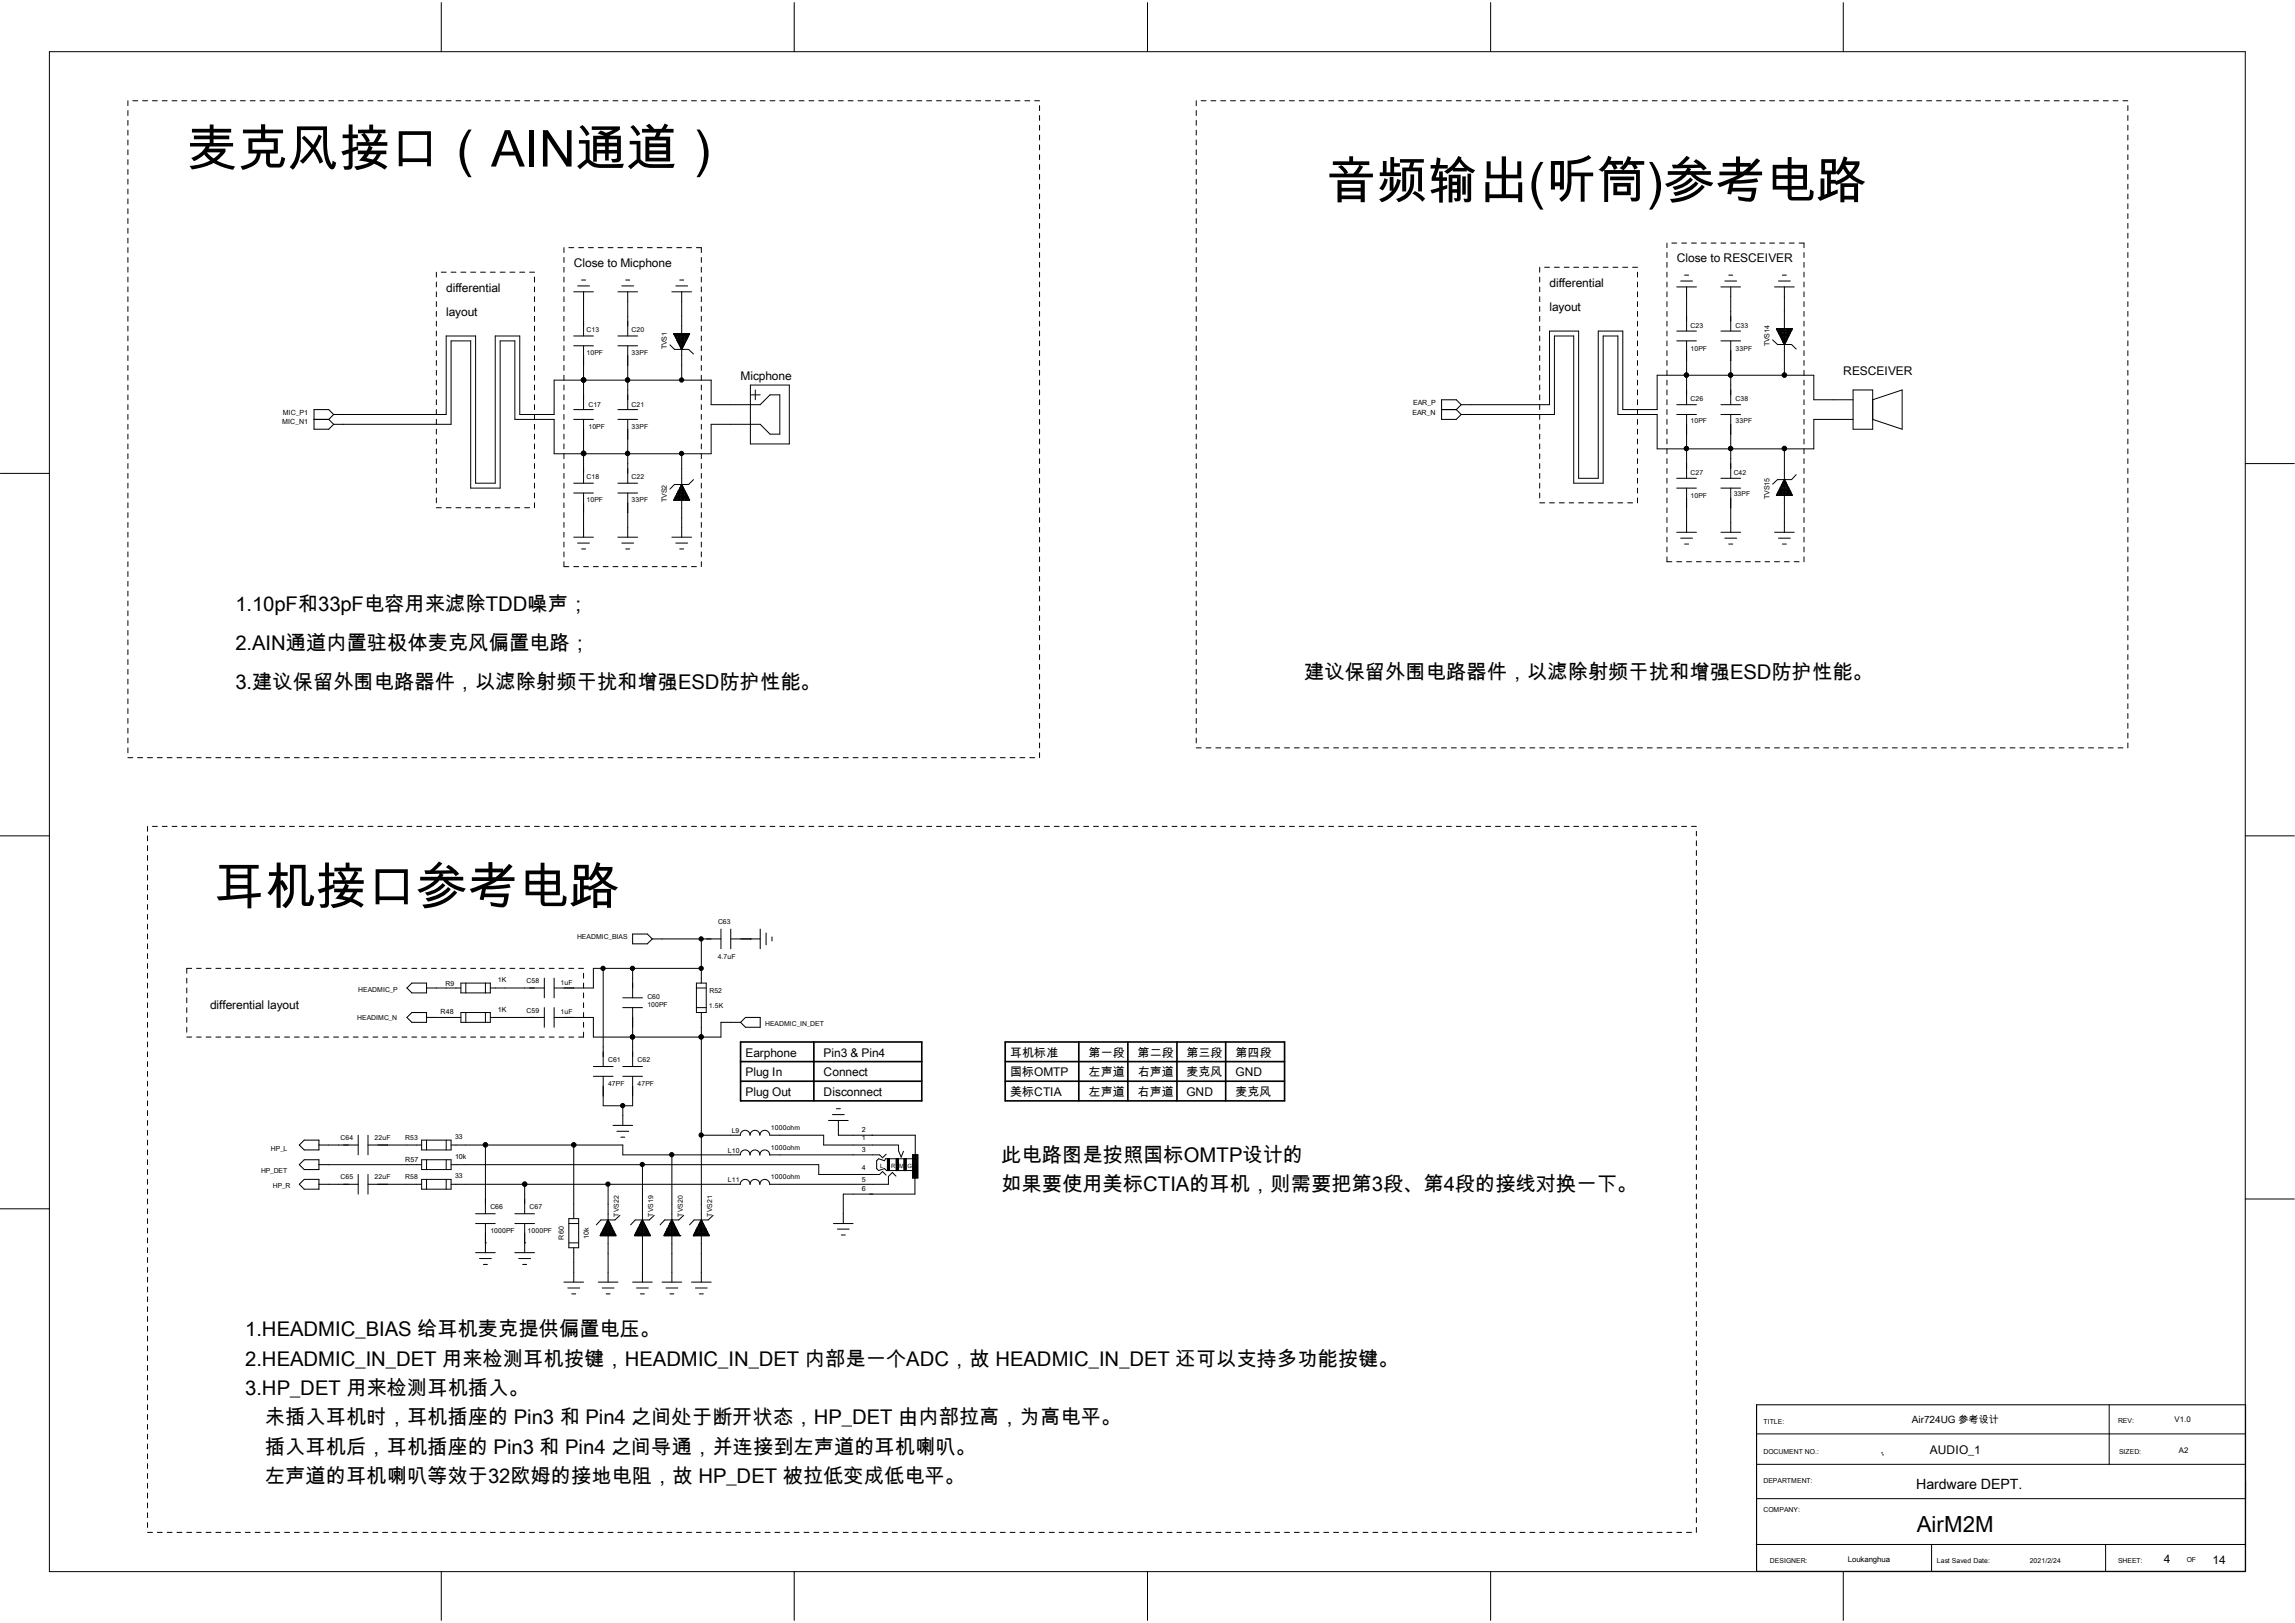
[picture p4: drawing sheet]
<svg xmlns="http://www.w3.org/2000/svg" width="297mm" height="210mm" viewBox="0 0 297 210" stroke-linecap="round" stroke-linejoin="round" font-family="sans-serif">
<defs><g id="words">
<g font-size="6.6">
<text x="24.2" y="21.5">麦克风接口（AIN通道）</text>
<text x="171.6" y="25.7">音频输出(听筒)参考电路</text>
<text x="27.7" y="117.1">耳机接口参考电路</text>
</g>
<text font-size="2.9" x="248.1" y="198.3">AirM2M</text>
<g font-size="2.6">
<text x="30.5" y="79">1.10pF和33pF电容用来滤除TDD噪声；</text>
<text x="30.5" y="84.1">2.AIN通道内置驻极体麦克风偏置电路；</text>
<text x="30.5" y="89.2">3.建议保留外围电路器件，以滤除射频干扰和增强ESD防护性能。</text>
<text x="168.8" y="87.9">建议保留外围电路器件，以滤除射频干扰和增强ESD防护性能。</text>
<text x="129.6" y="150.3">此电路图是按照国标OMTP设计的</text>
<text x="129.6" y="154.1">如果要使用美标CTIA的耳机，则需要把第3段、第4段的接线对换一下。</text>
<text x="31.7" y="172.9">1.HEADMIC_BIAS 给耳机麦克提供偏置电压。</text>
<text x="31.7" y="176.7">2.HEADMIC_IN_DET 用来检测耳机按键，HEADMIC_IN_DET 内部是一个ADC，故 HEADMIC_IN_DET 还可以支持多功能按键。</text>
<text x="31.7" y="180.5">3.HP_DET 用来检测耳机插入。</text>
<text x="34.3" y="184.3">未插入耳机时，耳机插座的 Pin3 和 Pin4 之间处于断开状态，HP_DET 由内部拉高，为高电平。</text>
<text x="34.3" y="188.1">插入耳机后，耳机插座的 Pin3 和 Pin4 之间导通，并连接到左声道的耳机喇叭。</text>
<text x="34.3" y="191.9">左声道的耳机喇叭等效于32欧姆的接地电阻，故 HP_DET 被拉低变成低电平。</text>
</g>
<text font-size="1.8" x="248" y="192.7">Hardware DEPT.</text>
<g font-size="1.5">
<text x="74.3" y="34.6">Close to Micphone</text>
<text x="217" y="34">Close to RESCEIVER</text>
<text x="57.7" y="37.8">differential</text>
<text x="57.7" y="40.9">layout</text>
<text x="200.5" y="37.1">differential</text>
<text x="200.5" y="40.3">layout</text>
<text x="95.8" y="49.2">Micphone</text>
<text x="238.5" y="48.6">RESCEIVER</text>
<text x="27.2" y="130.5">differential layout</text>
<text x="96.5" y="136.7">Earphone</text>
<text x="106.6" y="136.7">Pin3 &amp; Pin4</text>
<text x="130.7" y="136.7">耳机标准</text>
<text x="140.9" y="136.7">第一段</text>
<text x="147.2" y="136.7">第二段</text>
<text x="153.5" y="136.7">第三段</text>
<text x="159.9" y="136.7">第四段</text>
<text x="96.5" y="139.3">Plug In</text>
<text x="96.5" y="141.8">Plug Out</text>
<text x="106.6" y="139.3">Connect</text>
<text x="106.6" y="141.8">Disconnect</text>
<text x="130.7" y="139.3">国标OMTP</text>
<text x="130.7" y="141.8">美标CTIA</text>
<text x="140.9" y="139.3">左声道</text>
<text x="140.9" y="141.8">左声道</text>
<text x="147.2" y="141.8">右声道</text>
<text x="147.2" y="139.3">右声道</text>
<text x="153.5" y="139.3">麦克风</text>
<text x="153.5" y="141.8">GND</text>
<text x="159.9" y="139.3">GND</text>
<text x="159.9" y="141.8">麦克风</text>
<text x="249.8" y="188.1">AUDIO_1</text>
<text x="280" y="202.2">4</text>
<text x="286.3" y="202.4">14</text>
</g>
<text font-size="1.3" x="247.4" y="184.1">Air724UG 参考设计</text>
<g font-size="1">
<text x="281.4" y="184">V1.0</text>
<text x="282" y="188">A2</text>
<text x="239.1" y="202.1">Loukanghua</text>
</g>
<g font-size=".9">
<text x="75.9" y="43">C13</text>
<text x="75.9" y="45.9">10PF</text>
<text x="81.7" y="43">C20</text>
<text x="81.7" y="45.9">33PF</text>
<text x="86.3" y="45.2" transform="rotate(-90 86.3 45.2)">TVS1</text>
<text x="218.8" y="42.5">C23</text>
<text x="218.8" y="45.4">10PF</text>
<text x="224.6" y="42.5">C33</text>
<text x="224.6" y="45.4">33PF</text>
<text x="229" y="44.8" transform="rotate(-90 229 44.8)">TVS14</text>
<text x="36.6" y="53.6">MIC_P1</text>
<text x="76.2" y="52.6">C17</text>
<text x="81.7" y="52.6">C21</text>
<text x="182.8" y="53.6">EAR_N</text>
<text x="182.9" y="52.4">EAR_P</text>
<text x="218.8" y="51.9">C26</text>
<text x="224.6" y="51.9">C38</text>
<text x="36.5" y="54.9">MIC_N1</text>
<text x="76.2" y="55.5">10PF</text>
<text x="81.7" y="55.5">33PF</text>
<text x="218.8" y="54.8">10PF</text>
<text x="224.6" y="54.8">33PF</text>
<text x="75.9" y="62">C18</text>
<text x="75.9" y="64.9">10PF</text>
<text x="81.7" y="62">C22</text>
<text x="81.7" y="64.9">33PF</text>
<text x="86.3" y="65" transform="rotate(-90 86.3 65)">TVS2</text>
<text x="218.8" y="61.5">C27</text>
<text x="218.8" y="64.4">10PF</text>
<text x="224.4" y="61.5">C42</text>
<text x="224.4" y="64.2">33PF</text>
<text x="229" y="64.6" transform="rotate(-90 229 64.6)">TVS15</text>
<text x="92.9" y="119.6">C63</text>
<text x="74.7" y="121.5">HEADMIC_BIAS</text>
<text x="92.9" y="124">4.7uF</text>
<text x="46.4" y="128.4">HEADMIC_P</text>
<text x="57" y="131.3">R48</text>
<text x="57.7" y="127.6">R9</text>
<text x="64.4" y="127.1">1K</text>
<text x="64.4" y="130.9">1K</text>
<text x="68.2" y="127.2">C58</text>
<text x="68.2" y="131">C59</text>
<text x="72.6" y="127.5">1uF</text>
<text x="72.6" y="131.3">1uF</text>
<text x="83.8" y="129.2">C60</text>
<text x="83.8" y="130.3">100PF</text>
<text x="91.7" y="130.4">1.5K</text>
<text x="91.8" y="128.5">R52</text>
<text x="46.2" y="132">HEADIMC_N</text>
<text x="78.7" y="137.4">C61</text>
<text x="82.5" y="137.4">C62</text>
<text x="99" y="132.8">HEADMIC_IN_DET</text>
<text x="78.7" y="140.5">47PF</text>
<text x="82.5" y="140.5">47PF</text>
<text x="35.1" y="148.9">HP_L</text>
<text x="44.1" y="147.5">C64</text>
<text x="48.5" y="147.5">22uF</text>
<text x="52.5" y="147.5">R53</text>
<text x="58.9" y="147.4">33</text>
<text x="58.9" y="150">10k</text>
<text x="94.2" y="149.2">L10</text>
<text x="94.7" y="146.6">L9</text>
<text x="99.8" y="146.3">1000ohm</text>
<text x="99.8" y="148.8">1000ohm</text>
<text x="111.5" y="149.1">3</text>
<text x="111.5" y="147.6">1</text>
<text x="111.5" y="146.4">2</text>
<text x="33.8" y="151.7">HP_DET</text>
<text x="35.3" y="153.8">HP_R</text>
<text x="44.1" y="152.6">C65</text>
<text x="48.5" y="152.6">22uF</text>
<text x="52.5" y="150.3">R57</text>
<text x="52.5" y="152.6">R58</text>
<text x="58.9" y="152.5">33</text>
<text x="94.2" y="153">L11</text>
<text x="99.8" y="152.6">1000ohm</text>
<text x="111.5" y="154.1">6</text>
<text x="111.5" y="152.9">5</text>
<text x="111.5" y="151.4">4</text>
<text x="63.5" y="156.4">C66</text>
<text x="63.5" y="159.6">1000PF</text>
<text x="68.3" y="159.6">1000PF</text>
<text x="68.5" y="156.4">C67</text>
<text x="73" y="160.4" transform="rotate(-90 73 160.4)">R60</text>
<text x="76.2" y="160.3" transform="rotate(-90 76.2 160.3)">10k</text>
<text x="80.1" y="157.4" transform="rotate(-90 80.1 157.4)">TVS22</text>
<text x="84.5" y="157.4" transform="rotate(-90 84.5 157.4)">TVS19</text>
<text x="88.3" y="157.4" transform="rotate(-90 88.3 157.4)">TVS20</text>
<text x="92.2" y="157.4" transform="rotate(-90 92.2 157.4)">TVS21</text>
<text x="228.2" y="184.3">TITLE:</text>
<text x="274.1" y="184.2">REV:</text>
<text x="228.2" y="191.9">DEPARTMENT:</text>
<text x="228.2" y="188.1">DOCUMENT NO.:</text>
<text x="274.2" y="188.1">SIZED:</text>
<text x="228.2" y="195.7">COMPANY:</text>
<text x="229.1" y="202.3">DESIGNER:</text>
<text x="250.7" y="202.3">Last Saved Date:</text>
<text x="262.7" y="202.2">2021/2/24</text>
<text x="274.1" y="202.3">SHEET:</text>
<text x="283" y="202.2">OF</text>
</g>
<g font-size=".8">
<text x="113.9" y="151.1">L</text>
<text x="115.3" y="151.1">R M G</text>
</g>
</g></defs>
<g fill="none" stroke="#000" stroke-width=".13">
<path d="M6.4 6.7h284.2v196.7h-284.2zM16.6 13v.7M16.6 14.3v.6M16.6 15.6v.6M16.6 16.8v.7M16.6 18.1v.7M16.6 19.4v.6M17.2 13h.6M18.5 13h.6M19.7 13h.7M21 13h.6M22.3 13h.6"/>
<path d="M23.5 13h.7M24.8 13h.6M26 13h.7M27.3 13h.6M28.6 13h.6M29.8 13h.7M31.1 13h.6M32.4 13h.6M33.7 13h.6M34.9 13h.7M36.2 13h.6M37.5 13h.6"/>
<path d="M38.7 13h.7M40 13h.6M41.3 13h.6M42.5 13h.7M43.8 13h.6M45.1 13h.6M46.4 13h.6M47.6 13h.7M48.9 13h.6M50.2 13h.6M51.4 13h.6M52.7 13h.6"/>
<path d="M53.9 13h.7M55.2 13h.6M56.5 13h.6M57.1 .3v6.4M57.7 13h.7M59 13h.6M60.3 13h.6M61.6 13h.6M62.8 13h.7M64.1 13h.6M65.4 13h.6M66.6 13h.7"/>
<path d="M67.9 13h.6M69.2 13h.6M70.4 13h.7M71.7 13h.6M73 13h.6M74.3 13h.6M75.5 13h.7M76.8 13h.6M78.1 13h.6M79.3 13h.7M80.6 13h.6M81.9 13h.6"/>
<path d="M83.1 13h.7M84.4 13h.6M85.7 13h.6M87 13h.6M88.2 13h.7M89.5 13h.6M90.8 13h.6M92 13h.7M93.3 13h.6M94.6 13h.6M95.8 13h.7M97.1 13h.6"/>
<path d="M98.4 13h.6M99.7 13h.6M100.9 13h.7M102.2 13h.6M102.8 .3v6.4M103.4 13h.7M104.7 13h.6M106 13h.6M107.2 13h.7M108.5 13h.6M109.8 13h.6M111 13h.7"/>
<path d="M112.3 13h.6M113.6 13h.6M114.9 13h.6M116.1 13h.7M117.4 13h.6M118.7 13h.6M119.9 13h.7M121.2 13h.6M122.5 13h.6M123.7 13h.7M125 13h.6M126.3 13h.6"/>
<path d="M127.6 13h.6M128.8 13h.7M130.1 13h.6M131.4 13h.6M132.6 13h.7M133.9 13h.6M134.5 13.7v.6M134.5 14.9v.7M134.5 16.2v.6M134.5 17.5v.6M134.5 18.8v.6M148.5 .3v6.4"/>
<path d="M154.8 13v.7M154.8 14.3v.6M154.8 15.6v.6M154.8 16.8v.7M154.8 18.1v.7M154.8 19.4v.6M155.4 13h.7M156.7 13h.7M158 13h.6M159.3 13h.6M160.5 13h.7M161.8 13h.6"/>
<path d="M163.1 13h.6M164.3 13h.7M165.6 13h.6M166.9 13h.6M168.1 13h.7M169.4 13h.7M170.7 13h.6M172 13h.6M173.2 13h.7M174.5 13h.6M175.8 13h.6M177 13h.7"/>
<path d="M178.3 13h.6M179.6 13h.6M180.8 13h.7M182.1 13h.7M183.4 13h.6M184.7 13h.6M185.9 13h.7M187.2 13h.6M188.5 13h.6M189.7 13h.7M191 13h.6M192.3 13h.6"/>
<path d="M192.9 .3v6.4M193.5 13h.7M194.8 13h.7M196.1 13h.6M197.4 13h.6M198.6 13h.7M199.9 13h.6M201.2 13h.6M202.4 13h.7M203.7 13h.6M204.9 13h.7M206.2 13h.6"/>
<path d="M207.5 13h.6M208.7 13h.7M210 13h.7M211.3 13h.6M212.6 13h.6M213.8 13h.7M215.1 13h.6M216.4 13h.6M217.6 13h.7M218.9 13h.6M220.2 13h.6M221.4 13h.7"/>
<path d="M222.7 13h.7M224 13h.6M225.3 13h.6M226.5 13h.7M227.8 13h.6M229 13h.7M230.3 13h.6M231.6 13h.6M232.8 13h.7M234.1 13h.6M235.4 13h.6M236.6 13h.7"/>
<path d="M237.9 13h.6M238.5 .3v6.4M239.2 13h.6M240.5 13h.6M241.7 13h.7M243 13h.6M244.3 13h.6M245.5 13h.7M246.8 13h.6M248.1 13h.6M249.3 13h.7M250.6 13h.6"/>
<path d="M251.9 13h.6M253.2 13h.6M254.4 13h.7M255.7 13h.6M257 13h.6M258.2 13h.7M259.5 13h.6M260.8 13h.6M262 13h.7M263.3 13h.6M264.6 13h.6M265.9 13h.6"/>
<path d="M267.1 13h.7M268.4 13h.6M269.7 13h.6M270.9 13h.7M272.2 13h.6M273.5 13h.6M274.7 13h.7M275.4 13.7v.6M275.4 14.9v.7M275.4 16.2v.6M275.4 17.5v.6M275.4 18.8v.6"/>
<path d="M16.6 20.7v.6M16.6 21.9v.7M16.6 23.2v.6M16.6 24.5v.6M16.6 25.7v.7M16.6 27v.6M16.6 28.3v.6M16.6 29.5v.7M16.6 30.8v.7M16.6 32v.7M16.6 33.3v.7M16.6 34.6v.6"/>
<path d="M16.6 35.9v.6M16.6 37.1v.7M16.6 38.4v.6M16.6 39.7v.6M56.5 35.2v.7M56.5 36.5v.6M56.5 37.8v.6M56.5 39v.7M57.1 35.2h.6M58.4 35.2h.6M59.6 35.2h.7M60.9 35.2h.7"/>
<path d="M62.2 35.2h.6M63.5 35.2h.6M64.7 35.2h.7M66 35.2h.6M67.3 35.2h.6M68.5 35.2h.7M69.2 35.9v.6M69.2 37.1v.7M69.2 38.4v.6M69.2 39.7v.6M73 32v.7M73 33.3v.7"/>
<path d="M73 34.6v.6M73 35.9v.6M73 37.1v.7M73 38.4v.6M73 39.7v.6M73.6 32h.7M74.3 37.8h2.5M74.8 37h1.5M74.9 32h.6M75.3 36.2h.5M75.5 37.8v5.7M76.2 32h.6"/>
<path d="M77.4 32h.7M78.7 32h.6M80 32h.6M80 37.8h2.5M80.5 37h1.5M81 36.2h.5M81.2 32h.7M81.2 37.8v5.7M82.5 32h.6M83.8 32h.6M85 32h.7M86.3 32h.7"/>
<path d="M87 37.8h2.5M87.5 37h1.5M87.6 32h.6M88 36.2h.5M88.2 37.8v5.4M88.9 32h.6M90.1 32h.7v.7M90.8 33.3v.7M90.8 34.6v.6M90.8 35.9v.6M90.8 37.1v.7M90.8 38.4v.6"/>
<path d="M90.8 39.7v.6M134.5 20v.7M134.5 21.3v.6M134.5 22.6v.6M134.5 23.8v.7M134.5 25.1v.6M134.5 26.4v.6M134.5 27.6v.7M134.5 28.9v.6M134.5 30.2v.6M134.5 31.5v.5M134.5 32.7v.6"/>
<path d="M134.5 34v.6M134.5 35.2v.7M134.5 36.5v.6M134.5 37.8v.6M134.5 39v.7M154.8 20.7v.6M154.8 21.9v.7M154.8 23.2v.6M154.8 24.5v.6M154.8 25.7v.7M154.8 27v.6M154.8 28.3v.6"/>
<path d="M154.8 29.5v.7M154.8 30.8v.7M154.8 32v.7M154.8 33.3v.7M154.8 34.6v.6M154.8 35.9v.6M154.8 37.1v.7M154.8 38.4v.6M154.8 39.7v.6M199.3 34.6v.6M199.3 35.9v.6M199.3 37.1v.7"/>
<path d="M199.3 38.4v.6M199.3 39.7v.6M199.9 34.6h.6M201.2 34.6h.6M202.4 34.6h.7M203.7 34.6h.6M204.9 34.6h.7M206.2 34.6h.6M207.5 34.6h.6M208.7 34.6h.7M210 34.6h.7M211.3 34.6h.6"/>
<path d="M211.9 35.2v.7M211.9 36.5v.6M211.9 37.8v.6M211.9 39v.7M215.7 31.5v.5M215.7 32.7v.6M215.7 34v.6M215.7 35.2v.7M215.7 36.5v.6M215.7 37.8v.6M215.7 39v.7M216.4 31.5h.6"/>
<path d="M217 37.1h2.5M217.5 36.4h1.5M217.6 31.5h.7M218 35.6h.5M218.3 37.1v5.7M218.9 31.5h.6M220.2 31.5h.6M221.4 31.5h.7M222.7 31.5h.7M222.7 37.1h2.6M223.2 36.4h1.5M223.7 35.6h.5"/>
<path d="M224 31.5h.6M224 37.1v5.7M225.3 31.5h.6M226.5 31.5h.7M227.8 31.5h.6M229 31.5h.7M229.7 37.1h2.5M230.2 36.4h1.5M230.3 31.5h.6M230.7 35.6h.5M230.9 37.1v5.4M231.6 31.5h.6"/>
<path d="M232.8 31.5h.7v.5M233.5 32.7v.6M233.5 34v.6M233.5 35.2v.7M233.5 36.5v.6M233.5 37.8v.6M233.5 39v.7M275.4 20v.7M275.4 21.3v.6M275.4 22.6v.6M275.4 23.8v.7M275.4 25.1v.6"/>
<path d="M275.4 26.4v.6M275.4 27.6v.7M275.4 28.9v.6M275.4 30.2v.6M275.4 31.5v.5M275.4 32.7v.6M275.4 34v.6M275.4 35.2v.7M275.4 36.5v.6M275.4 37.8v.6M275.4 39v.7M16.6 40.9v.7"/>
<path d="M16.6 42.2v.6M16.6 43.5v.6M16.6 44.7v.7M16.6 46v.7M16.6 47.3v.6M16.6 48.6v.6M16.6 49.8v.7M16.6 51.1v.6M16.6 52.4v.6M16.6 53.6v.7M16.6 54.9v.6M16.6 56.2v.6"/>
<path d="M16.6 57.4v.7M16.6 58.7v.7M16.6 60v.6M40.6 54.3h1.9M42.5 54.3l.7 .6M43.2 53.6h14.5v-10.1h3.9v19h2.5v-19h3.2v10.1h4.4v-4.4h20.3v3.2h6.4l1.3-1.3h1.2v5.1h-1.2l-1.3-1.3h-6.4v3.8h-20.3v-4.4h-5.1v-10.2h-1.9v19.1h-3.8v-19.1h-2.5v10.8h-15.2M43.2 53.6l-.7-.6h-1.9v2.5h1.9l.7-.6M43.2 53.6l-.7 .7M56.5 40.3v.6M56.5 41.6v.6M56.5 42.8v.7M56.5 44.1v.6"/>
<path d="M56.5 45.4v.6M56.5 46.7v.6M56.5 47.9v.7M56.5 49.2v.6M56.5 50.5v.6M56.5 51.7v.7M56.5 53v.6M56.5 54.3v.6M56.5 55.5v.7M56.5 56.8v.6M56.5 58.1v.6M56.5 59.4v.6"/>
<path d="M69.2 40.9v.7M69.2 42.2v.6M69.2 43.5v.6M69.2 44.7v.7M69.2 46v.7M69.2 47.3v.6M69.2 48.6v.6M69.2 49.8v.7M69.2 51.1v.6M69.2 52.4v.6M69.2 53.6v.7M69.2 54.9v.6"/>
<path d="M69.2 56.2v.6M69.2 57.4v.7M69.2 58.7v.7M69.2 60v.6M73 40.9v.7M73 42.2v.6M73 43.5v.6M73 44.7v.7M73 46v.7M73 47.3v.6M73 48.6v.6M73 49.8v.7"/>
<path d="M73 51.1v.6M73 52.4v.6M73 53.6v.7M73 54.9v.6M73 56.2v.6M73 57.4v.7M73 58.7v.7M73 60v.6M74.3 43.5h2.5M74.3 44.7h2.5M74.3 53h2.5M74.3 54.3h2.5"/>
<path d="M75.5 49.2h.1M75.5 58.7h.1M75.5 44.7v8.3M75.5 54.3v8.2M80 43.5h2.5M80 44.7h2.5M80 53h2.5M80 54.3h2.5M81.2 49.2h.1M81.2 58.7h.1M81.2 44.7v8.3M81.2 54.3v8.2"/>
<path d="M86.7 44.6l.6 .6h1.8l.6 .6M88.2 45.2v4M88.2 58.7v4M90.8 40.9v.7M90.8 42.2v.6M90.8 43.5v.6M90.8 44.7v.7M90.8 46v.7M90.8 47.3v.6M90.8 48.6v.6M90.8 49.8v.7M90.8 51.1v.6"/>
<path d="M90.8 52.4v.6M90.8 53.6v.7M90.8 54.9v.6M90.8 56.2v.6M90.8 57.4v.7M90.8 58.7v.7M90.8 60v.6M97.1 49.8h5.1v7.6h-5.1zM97.1 51.1h1.3M97.7 50.5v1.2M134.5 40.3v.6M134.5 41.6v.6"/>
<path d="M134.5 42.8v.7M134.5 44.1v.6M134.5 45.4v.6M134.5 46.7v.6M134.5 47.9v.7M134.5 49.2v.6M134.5 50.5v.6M134.5 51.7v.7M134.5 53v.6M134.5 54.3v.6M134.5 55.5v.7M134.5 56.8v.6"/>
<path d="M134.5 58.1v.6M134.5 59.4v.6M154.8 40.9v.7M154.8 42.2v.6M154.8 43.5v.6M154.8 44.7v.7M154.8 46v.7M154.8 47.3v.6M154.8 48.6v.6M154.8 49.8v.7M154.8 51.1v.6M154.8 52.4v.6"/>
<path d="M154.8 53.6v.7M154.8 54.9v.6M154.8 56.2v.6M154.8 57.4v.7M154.8 58.7v.7M154.8 60v.6M186.6 53h1.9M188.5 53l.6 .6M189.1 53.6h12.1v-10.1h2.5v19h3.8v-19h1.9v10.1h5.1v4.5h20.2v-3.8h5.1M189.1 52.4l-.6-.7h-1.9v2.6h1.9l.6-.7M189.1 52.4l-.6 .6M199.3 40.9v.7"/>
<path d="M199.3 42.2v.6M199.3 43.5v.6M199.3 44.7v.7M199.3 46v.7M199.3 47.3v.6M199.3 48.6v.6M199.3 49.8v.7M199.3 51.1v.6M199.3 52.4v.6M199.3 53.6v.7M199.3 54.9v.6M199.3 56.2v.6"/>
<path d="M199.3 57.4v.7M199.3 58.7v.7M199.3 60v.6M211.9 40.3v.6M211.9 41.6v.6M211.9 42.8v.7M211.9 44.1v.6M211.9 45.4v.6M211.9 46.7v.6M211.9 47.9v.7M211.9 49.2v.6M211.9 50.5v.6"/>
<path d="M211.9 51.7v.7M211.9 53v.6M211.9 54.3v.6M211.9 55.5v.7M211.9 56.8v.6M211.9 58.1v.6M211.9 59.4v.6M215.7 40.3v.6M215.7 41.6v.6M215.7 42.8v.7M215.7 44.1v.6M215.7 45.4v.6"/>
<path d="M215.7 46.7v.6M215.7 47.9v.7M215.7 49.2v.6M215.7 50.5v.6M215.7 51.7v.7M215.7 53v.6M215.7 54.3v.6M215.7 55.5v.7M215.7 56.8v.6M215.7 58.1v.6M215.7 59.4v.6M217 52.4h2.5"/>
<path d="M217 42.8h2.5M217 44.1h2.5M217 53.6h2.5M218.3 48.6h.1M218.3 58.1h.1M218.3 44.1v8.3M218.3 53.6v8.3M222.7 52.4h2.6M222.7 42.8h2.6M222.7 44.1h2.6M222.7 53.6h2.6M224 48.6h.1"/>
<path d="M224 58.1h.1M224 44.1v8.3M224 53.6v8.3M229.4 44l.6 .6h1.9l.6 .6M230.9 44.6v4M230.9 58.1v4M233.5 40.3v.6M233.5 41.6v.6M233.5 42.8v.7M233.5 44.1v.6M233.5 45.4v.6M233.5 46.7v.6"/>
<path d="M233.5 47.9v.7M233.5 49.2v.6M233.5 50.5v.6M233.5 51.7v.7M233.5 53v.6M233.5 54.3v.6M233.5 55.5v.7M233.5 56.8v.6M233.5 58.1v.6M233.5 59.4v.6M239.8 51.7h-5.1v-3.1h-20.2v4.4h-4.5v-10.2h-3.2v19.1h-2.5v-19.1h-3.8v9.6h-11.4M239.8 50.5h2.6v5h-2.6z"/>
<path d="M242.4 51.7l3.8-1.2v5l-3.8-1.2M275.4 40.3v.6M275.4 41.6v.6M275.4 42.8v.7M275.4 44.1v.6M275.4 45.4v.6M275.4 46.7v.6M275.4 47.9v.7M275.4 49.2v.6M275.4 50.5v.6M275.4 51.7v.7M275.4 53v.6"/>
<path d="M275.4 54.3v.6M275.4 55.5v.7M275.4 56.8v.6M275.4 58.1v.6M275.4 59.4v.6M290.6 60h6.3M0 61.3h6.4M16.6 61.3v.6M16.6 62.5v.7M16.6 63.8v.6M16.6 65.1v.6M16.6 66.3v.7"/>
<path d="M16.6 67.6v.6M16.6 68.9v.6M16.6 70.1v.7M16.6 71.4v.7M16.6 72.7v.6M16.6 74v.6M16.6 75.2v.7M16.6 76.5v.6M16.6 77.8v.6M16.6 79v.7M56.5 60.6v.7M56.5 61.9v.6"/>
<path d="M56.5 63.2v.6M56.5 64.4v.7M56.5 65.7h.6M57.7 65.7h.7M59 65.7h.6M60.3 65.7h.6M61.6 65.7h.6M62.8 65.7h.7M64.1 65.7h.6M65.4 65.7h.6M66.6 65.7h.7M67.9 65.7h.6"/>
<path d="M69.2 61.3v.6M69.2 62.5v.7M69.2 63.8v.6M69.2 65.1v.6M73 61.3v.6M73 62.5v.7M73 63.8v.6M73 65.1v.6M73 66.3v.7M73 67.6v.6M73 68.9v.6M73 70.1v.7"/>
<path d="M73 71.4v.7M73 72.7v.6h.6M74.3 73.3h.6M74.3 62.5h2.5M74.3 63.8h2.5M74.3 69.5h2.5M74.8 70.3h1.5M75.3 71h.5M75.5 73.3h.7M75.5 63.8v5.7M76.8 73.3h.6M78.1 73.3h.6"/>
<path d="M79.3 73.3h.7M80 62.5h2.5M80 63.8h2.5M80 69.5h2.5M80.5 70.3h1.5M80.6 73.3h.6M81 71h.5M81.2 63.8v5.7M81.9 73.3h.6M83.1 73.3h.7M84.4 73.3h.6M85.7 73.3h.6"/>
<path d="M87 73.3h.6M87 69.5h2.5M87.5 70.3h1.5M88 71h.5M88.2 73.3h.7M88.2 64.7v4.8M89.5 73.3h.6M89.7 62.1l-.6 .6h-1.8l-.6 .6M90.8 61.3v.6M90.8 62.5v.7M90.8 63.8v.6M90.8 65.1v.6"/>
<path d="M90.8 66.3v.7M90.8 67.6v.6M90.8 68.9v.6M90.8 70.1v.7M90.8 71.4v.7M90.8 72.7v.6M134.5 60.6v.7M134.5 61.9v.6M134.5 63.2v.6M134.5 64.4v.7M134.5 65.7v.6M134.5 67v.6"/>
<path d="M134.5 68.2v.7M134.5 69.5v.6M134.5 70.8v.6M134.5 72.1v.6M134.5 73.3v.7M134.5 74.6v.6M134.5 75.9v.6M134.5 77.1v.7M134.5 78.4v.6M134.5 79.7v.6M154.8 61.3v.6M154.8 62.5v.7"/>
<path d="M154.8 63.8v.6M154.8 65.1v.6M154.8 66.3v.7M154.8 67.6v.6M154.8 68.9v.6M154.8 70.1v.7M154.8 71.4v.7M154.8 72.7v.6M154.8 74v.6M154.8 75.2v.7M154.8 76.5v.6M154.8 77.8v.6"/>
<path d="M154.8 79v.7M199.3 61.3v.6M199.3 62.5v.7M199.3 63.8v.6M199.3 65.1h.6M200.5 65.1h.7M201.8 65.1h.6M203.1 65.1h.6M204.3 65.1h.6M205.6 65.1h.6M206.8 65.1h.7M208.1 65.1h.6"/>
<path d="M209.4 65.1h.6M210.7 65.1h.6M211.9 60.6v.7M211.9 61.9v.6M211.9 63.2v.6M211.9 64.4v.7M215.7 60.6v.7M215.7 61.9v.6M215.7 63.2v.6M215.7 64.4v.7M215.7 65.7v.6M215.7 67v.6"/>
<path d="M215.7 68.2v.7M215.7 69.5v.6M215.7 70.8v.6M215.7 72.1v.6h.7M217 72.7h.6M217 61.9h2.5M217 63.2h2.5M217 68.9h2.5M217.5 69.6h1.5M218 70.4h.5M218.3 72.7h.6M218.3 63.2v5.7"/>
<path d="M219.5 72.7h.7M220.8 72.7h.6M222.1 72.7h.6M222.7 61.9h2.6M222.7 63.2h2.6M222.7 68.9h2.6M223.2 69.6h1.5M223.4 72.7h.6M223.7 70.4h.5M224 63.2v5.7M224.6 72.7h.7M225.9 72.7h.6"/>
<path d="M227.2 72.7h.6M228.4 72.7h.6M229.7 72.7h.6M229.7 68.9h2.5M230.2 69.6h1.5M230.7 70.4h.5M230.9 72.7h.7M230.9 64.1v4.8M232.2 72.7h.6M232.5 61.4l-.6 .7h-1.9l-.6 .6M233.5 60.6v.7M233.5 61.9v.6"/>
<path d="M233.5 63.2v.6M233.5 64.4v.7M233.5 65.7v.6M233.5 67v.6M233.5 68.2v.7M233.5 69.5v.6M233.5 70.8v.6M233.5 72.1v.6M275.4 60.6v.7M275.4 61.9v.6M275.4 63.2v.6M275.4 64.4v.7"/>
<path d="M275.4 65.7v.6M275.4 67v.6M275.4 68.2v.7M275.4 69.5v.6M275.4 70.8v.6M275.4 72.1v.6M275.4 73.3v.7M275.4 74.6v.6M275.4 75.9v.6M275.4 77.1v.7M275.4 78.4v.6M275.4 79.7v.6"/>
<path d="M16.6 80.3v.6M16.6 81.6v.6M16.6 82.8v.6M16.6 84.1v.6M16.6 85.3v.7M16.6 86.6v.6M16.6 87.9v.6M16.6 89.2v.6M16.6 90.4v.7M16.6 91.7v.6M16.6 93v.6M16.6 94.2v.7"/>
<path d="M16.6 95.5v.6M16.6 96.8v.6M16.6 98h.6M17.8 98h.7M19.1 98h.6M20.4 98h.6M21.6 98h.7M22.9 98h.6M24.2 98h.6M25.4 98h.6M26.7 98h.6M27.9 98h.7"/>
<path d="M29.2 98h.6M30.5 98h.6M31.7 98h.7M33 98h.7M34.3 98h.6M35.6 98h.6M36.8 98h.7M38.1 98h.6M39.4 98h.6M40.6 98h.7M41.9 98h.6M43.2 98h.6"/>
<path d="M44.4 98h.7M45.7 98h.7M47 98h.6M48.3 98h.6M49.5 98h.7M50.8 98h.6M52 98h.7M53.3 98h.6M54.6 98h.6M55.8 98h.7M57.1 98h.6M58.4 98h.6"/>
<path d="M59.6 98h.7M60.9 98h.7M62.2 98h.6M63.5 98h.6M64.7 98h.7M66 98h.6M67.3 98h.6M68.5 98h.7M69.8 98h.6M71.1 98h.6M72.3 98h.7M73.6 98h.7"/>
<path d="M74.9 98h.6M76.2 98h.6M77.4 98h.7M78.7 98h.6M80 98h.6M81.2 98h.7M82.5 98h.6M83.8 98h.6M85 98h.7M86.3 98h.7M87.6 98h.6M88.9 98h.6"/>
<path d="M90.1 98h.7M91.4 98h.6M92.7 98h.6M93.9 98h.7M95.2 98h.6M96.5 98h.6M97.7 98h.7M99 98h.7M100.3 98h.6M101.6 98h.6M102.8 98h.6M104.1 98h.6"/>
<path d="M105.3 98h.7M106.6 98h.6M107.9 98h.6M109.1 98h.7M110.4 98h.6M111.7 98h.6M112.9 98h.7M114.2 98h.7M115.5 98h.6M116.8 98h.6M118 98h.7M119.3 98h.6"/>
<path d="M120.6 98h.6M121.8 98h.7M123.1 98h.6M124.4 98h.6M125.6 98h.7M126.9 98h.7M128.2 98h.6M129.5 98h.6M130.7 98h.7M132 98h.6M133.3 98h.6M134.5 80.9v.7"/>
<path d="M134.5 82.2v.6M134.5 83.4v.7M134.5 84.7v.6M134.5 86v.6M134.5 87.2v.7M134.5 88.5v.7M134.5 89.8v.6M134.5 91.1v.6M134.5 92.3v.7M134.5 93.6v.6M134.5 94.9v.6M134.5 96.1v.7"/>
<path d="M134.5 97.4v.6M154.8 80.3v.6M154.8 81.6v.6M154.8 82.8v.6M154.8 84.1v.6M154.8 85.3v.7M154.8 86.6v.6M154.8 87.9v.6M154.8 89.2v.6M154.8 90.4v.7M154.8 91.7v.6M154.8 93v.6"/>
<path d="M154.8 94.2v.7M154.8 95.5v.6M154.8 96.8h.6M156.1 96.8h.6M157.4 96.8h.6M158.6 96.8h.7M159.9 96.8h.6M161.2 96.8h.6M162.4 96.8h.7M163.7 96.8h.6M165 96.8h.6M166.2 96.8h.7"/>
<path d="M167.5 96.8h.6M168.8 96.8h.6M170.1 96.8h.6M171.3 96.8h.7M172.6 96.8h.6M173.9 96.8h.6M175.1 96.8h.7M176.4 96.8h.6M177.7 96.8h.6M178.9 96.8h.7M180.2 96.8h.6M181.5 96.8h.6"/>
<path d="M182.8 96.8h.6M184 96.8h.7M185.3 96.8h.6M186.6 96.8h.6M187.8 96.8h.7M189.1 96.8h.6M190.4 96.8h.6M191.6 96.8h.7M192.9 96.8h.6M194.2 96.8h.6M195.5 96.8h.6M196.7 96.8h.7"/>
<path d="M198 96.8h.6M199.3 96.8h.6M200.5 96.8h.7M201.8 96.8h.6M203.1 96.8h.6M204.3 96.8h.6M205.6 96.8h.6M206.8 96.8h.7M208.1 96.8h.6M209.4 96.8h.6M210.7 96.8h.6M211.9 96.8h.7"/>
<path d="M213.2 96.8h.6M214.5 96.8h.6M215.7 96.8h.7M217 96.8h.6M218.3 96.8h.6M219.5 96.8h.7M220.8 96.8h.6M222.1 96.8h.6M223.4 96.8h.6M224.6 96.8h.7M225.9 96.8h.6M227.2 96.8h.6"/>
<path d="M228.4 96.8h.6M229.7 96.8h.6M230.9 96.8h.7M232.2 96.8h.6M233.5 96.8h.6M234.7 96.8h.7M236 96.8h.6M237.3 96.8h.6M238.5 96.8h.7M239.8 96.8h.7M241.1 96.8h.6M242.4 96.8h.6"/>
<path d="M243.6 96.8h.7M244.9 96.8h.6M246.2 96.8h.6M247.4 96.8h.7M248.7 96.8h.6M250 96.8h.6M251.2 96.8h.7M252.5 96.8h.7M253.8 96.8h.6M255.1 96.8h.6M256.3 96.8h.7M257.6 96.8h.6"/>
<path d="M258.9 96.8h.6M260.1 96.8h.7M261.4 96.8h.6M262.7 96.8h.6M263.9 96.8h.7M265.2 96.8h.7M266.5 96.8h.6M267.8 96.8h.6M269 96.8h.7M270.3 96.8h.6M271.6 96.8h.6M272.8 96.8h.7"/>
<path d="M274.1 96.8h.6M275.4 80.9v.7M275.4 82.2v.6M275.4 83.4v.7M275.4 84.7v.6M275.4 86v.6M275.4 87.2v.7M275.4 88.5v.7M275.4 89.8v.6M275.4 91.1v.6M275.4 92.3v.7M275.4 93.6v.6"/>
<path d="M275.4 94.9v.6M275.4 96.1v.7M0 108.2h6.4M19.1 106.9v.7M19.1 108.2v.6M19.1 109.4v.7M19.1 110.7v.6M19.1 112v.6M19.1 113.2v.7M19.1 114.5v.6M19.1 115.8v.6M19.1 117.1v.6"/>
<path d="M19.1 118.3v.7M19.1 119.6v.6M19.7 106.9h.7M21 106.9h.6M22.3 106.9h.6M23.5 106.9h.7M24.8 106.9h.6M26 106.9h.7M27.3 106.9h.6M28.6 106.9h.6M29.8 106.9h.7M31.1 106.9h.6"/>
<path d="M32.4 106.9h.6M33.7 106.9h.6M34.9 106.9h.7M36.2 106.9h.6M37.5 106.9h.6M38.7 106.9h.7M40 106.9h.6M41.3 106.9h.6M42.5 106.9h.7M43.8 106.9h.6M45.1 106.9h.6M46.4 106.9h.6"/>
<path d="M47.6 106.9h.7M48.9 106.9h.6M50.2 106.9h.6M51.4 106.9h.6M52.7 106.9h.6M53.9 106.9h.7M55.2 106.9h.6M56.5 106.9h.6M57.7 106.9h.7M59 106.9h.6M60.3 106.9h.6M61.6 106.9h.6"/>
<path d="M62.8 106.9h.7M64.1 106.9h.6M65.4 106.9h.6M66.6 106.9h.7M67.9 106.9h.6M69.2 106.9h.6M70.4 106.9h.7M71.7 106.9h.6M73 106.9h.6M74.3 106.9h.6M75.5 106.9h.7M76.8 106.9h.6"/>
<path d="M78.1 106.9h.6M79.3 106.9h.7M80.6 106.9h.6M81.9 106.9h.6M83.1 106.9h.7M84.4 106.9h.6M85.7 106.9h.6M87 106.9h.6M88.2 106.9h.7M89.5 106.9h.6M90.8 106.9h.6M92 106.9h.7"/>
<path d="M93.3 106.9h.6M94.6 106.9h.6M95.8 106.9h.7M97.1 106.9h.6M98.4 106.9h.6M99.7 106.9h.6M100.9 106.9h.7M102.2 106.9h.6M103.4 106.9h.7M104.7 106.9h.6M106 106.9h.6M107.2 106.9h.7"/>
<path d="M108.5 106.9h.6M109.8 106.9h.6M111 106.9h.7M112.3 106.9h.6M113.6 106.9h.6M114.9 106.9h.6M116.1 106.9h.7M117.4 106.9h.6M118.7 106.9h.6M119.9 106.9h.7M121.2 106.9h.6M122.5 106.9h.6"/>
<path d="M123.7 106.9h.7M125 106.9h.6M126.3 106.9h.6M127.6 106.9h.6M128.8 106.9h.7M130.1 106.9h.6M131.4 106.9h.6M132.6 106.9h.7M133.9 106.9h.6M135.2 106.9h.6M136.4 106.9h.7M137.7 106.9h.6"/>
<path d="M139 106.9h.6M140.3 106.9h.6M141.5 106.9h.7M142.8 106.9h.6M144.1 106.9h.6M145.3 106.9h.7M146.6 106.9h.6M147.9 106.9h.6M149.1 106.9h.7M150.4 106.9h.6M151.7 106.9h.6M152.9 106.9h.6"/>
<path d="M154.2 106.9h.6M155.4 106.9h.7M156.7 106.9h.7M158 106.9h.6M159.3 106.9h.6M160.5 106.9h.7M161.8 106.9h.6M163.1 106.9h.6M164.3 106.9h.7M165.6 106.9h.6M166.9 106.9h.6M168.1 106.9h.7"/>
<path d="M169.4 106.9h.7M170.7 106.9h.6M172 106.9h.6M173.2 106.9h.7M174.5 106.9h.6M175.8 106.9h.6M177 106.9h.7M178.3 106.9h.6M179.6 106.9h.6M180.8 106.9h.7M182.1 106.9h.7M183.4 106.9h.6"/>
<path d="M184.7 106.9h.6M185.9 106.9h.7M187.2 106.9h.6M188.5 106.9h.6M189.7 106.9h.7M191 106.9h.6M192.3 106.9h.6M193.5 106.9h.7M194.8 106.9h.7M196.1 106.9h.6M197.4 106.9h.6M198.6 106.9h.7"/>
<path d="M199.9 106.9h.6M201.2 106.9h.6M202.4 106.9h.7M203.7 106.9h.6M204.9 106.9h.7M206.2 106.9h.6M207.5 106.9h.6M208.7 106.9h.7M210 106.9h.7M211.3 106.9h.6M212.6 106.9h.6M213.8 106.9h.7"/>
<path d="M215.1 106.9h.6M216.4 106.9h.6M217.6 106.9h.7M218.9 106.9h.6M219.5 107.6v.6M219.5 108.8v.6M219.5 110.1v.6M219.5 111.3v.7M219.5 112.6v.6M219.5 113.9v.6M219.5 115.1v.7M219.5 116.4v.7"/>
<path d="M219.5 117.7v.6M219.5 119v.6M290.6 108.2h6.3M19.1 120.9v.6M19.1 122.1v.7M19.1 123.4v.6M19.1 124.7v.6M19.1 125.9v.7M19.1 127.2v.6M19.1 128.5v.6M19.1 129.8v.6M19.1 131v.7"/>
<path d="M19.1 132.3v.6M19.1 133.6v.6M19.1 134.8v.7M19.1 136.1v.6M19.1 137.4v.6M19.1 138.6v.7M19.1 139.9v.6M24.2 126.6v.6M24.2 127.8v.7M24.2 129.1v.7M24.2 130.4v.6M24.2 131.7v.6"/>
<path d="M24.2 132.9v.7M24.2 134.2h.6M24.8 125.3h-.6v.6M25.4 134.2h.6M25.4 125.3h.6M26.7 134.2h.6M26.7 125.3h.6M27.9 134.2h.7M27.9 125.3h.7M29.2 134.2h.6M29.2 125.3h.6M30.5 134.2h.6"/>
<path d="M30.5 125.3h.6M31.7 134.2h.7M31.7 125.3h.7M33 134.2h.7M33 125.3h.7M34.3 134.2h.6M34.3 125.3h.6M35.6 134.2h.6M35.6 125.3h.6M36.8 134.2h.7M36.8 125.3h.7M38.1 134.2h.6"/>
<path d="M38.1 125.3h.6M39.4 134.2h.6M39.4 125.3h.6M40.6 134.2h.7M40.6 125.3h.7M41.9 134.2h.6M41.9 125.3h.6M43.2 134.2h.6M43.2 125.3h.6M44.4 134.2h.7M44.4 125.3h.7M45.7 134.2h.7"/>
<path d="M45.7 125.3h.7M47 134.2h.6M47 125.3h.6M48.3 134.2h.6M48.3 125.3h.6M49.5 134.2h.7M49.5 125.3h.7M50.8 134.2h.6M50.8 125.3h.6M52 134.2h.7M52 125.3h.7M52.7 131.7l.6-.7h1.9v1.3h-1.9z"/>
<path d="M53.3 134.2h.6M53.3 125.3h.6M53.3 127.2h1.9v1.3h-1.9l-.6-.7zM54.6 134.2h.6M54.6 125.3h.6M55.2 127.8h4.4M55.2 131.7h4.4M55.8 134.2h.7M55.8 125.3h.7M57.1 134.2h.6M57.1 125.3h.6M58.4 134.2h.6"/>
<path d="M58.4 125.3h.6M59.6 134.2h.7M59.6 125.3h.7M59.6 127.2h3.9v1.3h-3.9zM59.6 131h3.9v1.3h-3.9zM60.3 127.2v1.3M60.3 131v1.3M60.9 134.2h.7M60.9 125.3h.7M62.2 134.2h.6M62.2 125.3h.6M62.8 127.2v1.3"/>
<path d="M62.8 131v1.3M63.5 134.2h.6M63.5 125.3h.6M63.5 127.8h6.9M63.5 131.7h6.9M64.7 134.2h.7M64.7 125.3h.7M66 134.2h.6M66 125.3h.6M67.3 134.2h.6M67.3 125.3h.6M68.5 134.2h.7"/>
<path d="M68.5 125.3h.7M69.8 134.2h.6M69.8 125.3h.6M70.4 126.6v2.5M70.4 130.4v2.5M71.1 134.2h.6M71.1 125.3h.6M71.7 131.7h5.1v2.5h16.5v-1.9h2.5M71.7 126.6v2.5M71.7 130.4v2.5M72.3 134.2h.7M72.3 125.3h.7"/>
<path d="M73.6 134.2h.7M73.6 125.3h.7M74.9 125.3h.6M75.5 133.6v.6h-.6M75.5 125.9v.7M75.5 127.2v.6M75.5 128.5v.6M75.5 129.8v.6M75.5 131v.7M75.5 132.3v.6M76.8 138h2.5M76.8 139.3h2.5"/>
<path d="M78.1 139.3v3.8h3.8v-3.8M78.1 125.3v12.7M80.6 129.1h2.5M80.6 130.4h2.5M80.6 138h2.5M80.6 139.3h2.5M81.9 134.2h.1M81.9 120.9h1.9l.6 .6-.6 .6h-1.9zM81.9 125.3v3.8M81.9 130.4v7.6M84.4 121.5h8.9M90.1 127.2h1.3v3.8h-1.3z"/>
<path d="M90.1 127.8h1.3M90.1 130.4h1.3M90.8 125.3h.1M90.8 121.5h.1M90.8 134.2h.1M90.8 121.5v5.7M90.8 131v26.9M90.8 125.3h-14v2.5h-5.1M93.3 120.2v2.6M94.6 121.5h3.8M94.6 120.2v2.6M95.8 132.3l.7-.6h1.9v1.2h-1.9z"/>
<path d="M97.1 121.5h.1M98.4 120.2v2.6M99.1 120.7v1.6M99.9 121.2v.6M219.5 120.2v.7M219.5 121.5v.6M219.5 122.8v.6M219.5 124v.7M219.5 125.3v.6M219.5 126.6v.6M219.5 127.8v.7M219.5 129.1v.7"/>
<path d="M219.5 130.4v.6M219.5 131.7v.6M219.5 132.9v.7M219.5 134.2v.6M219.5 135.5v.6M219.5 136.7v.7M219.5 138v.6M219.5 139.3v.6M0 156.4h6.4M19.1 141.2v.6M19.1 142.5v.6M19.1 143.7v.7"/>
<path d="M19.1 145v.6M19.1 146.3v.6M19.1 147.5v.7M19.1 148.8v.6M19.1 150.1v.6M19.1 151.3v.7M19.1 152.6v.6M19.1 153.9v.6M19.1 155.2v.6M19.1 156.4v.7M19.1 157.7v.6M19.1 158.9v.7"/>
<path d="M38.7 150.7l.7-.6h1.9v1.2h-1.9zM39.4 147.5h1.9v1.3h-1.9l-.7-.6zM39.4 152.6h1.9v1.3h-1.9l-.7-.7zM41.3 150.7h13.3M41.3 153.2h5.1M41.3 148.2h5.1M46.4 146.9v2.5M46.4 152v2.5M47.6 153.2h7M47.6 148.2h7M47.6 146.9v2.5M47.6 152v2.5"/>
<path d="M54.6 150.1h3.8v1.2h-3.8zM54.6 147.5h3.8v1.3h-3.8zM54.6 152.6h3.8v1.3h-3.8zM55.2 147.5v1.3M55.2 150.1v1.2M55.2 152.6v1.3M57.7 147.5v1.3M57.7 150.1v1.2M57.7 152.6v1.3M58.4 148.2h22.2v1.2h15.2M58.4 150.7h47.6v1.3h7.8l.4-.4 .5 .5M58.4 153.2h37.4"/>
<path d="M61.6 157.1h2.5M61.6 158.3h2.5M62.8 148.2v8.9M62.8 158.3v3.8M66.6 157.1h2.6M66.6 158.3h2.6M67.9 153.2v3.9M67.9 158.3v3.8M73.6 158.3h1.3M73.6 157.7h1.3v3.8h-1.3zM74.3 148.2v9.5M78.7 153.2v4.7"/>
<path d="M78.7 159.9v6M79.3 145.6h2.6M79.8 146.4h1.6M80.2 157.3l-.6 .6h-1.8l-.6 .6M80.3 147.2h.6M80.6 143.1v2.5M83.1 150.7v7.2M83.1 159.9v6M84.7 157.3l-.7 .6h-1.8l-.6 .6M87 149.4v8.5M87 159.9v6M88.5 157.3l-.7 .6h-1.8l-.6 .6"/>
<path d="M90.8 159.9v6M90.8 146.9h5M92.3 157.3l-.6 .6h-1.9l-.6 .6M95.8 146.9a.64 .64 0 0 1 .6-.6 .64 .64 0 0 1 .7 .6M95.8 149.4a.64 .64 0 0 1 .7-.6 .64 .64 0 0 1 .6 .7M95.8 153.2a.64 .64 0 0 1 .7-.6 .64 .64 0 0 1 .6 .7M97.1 146.9a.64 .64 0 0 1 .6-.6 .64 .64 0 0 1 .6 .6M97.1 149.4a.64 .64 0 0 1 .6-.6 .64 .64 0 0 1 .6 .7M97.1 153.2a.64 .64 0 0 1 .6-.6 .64 .64 0 0 1 .6 .7M98.3 146.9a.64 .64 0 0 1 .7-.6 .64 .64 0 0 1 .6 .6M98.3 149.4a.64 .64 0 0 1 .7-.6 .64 .64 0 0 1 .6 .7M98.3 153.2a.64 .64 0 0 1 .7-.6 .64 .64 0 0 1 .6 .7"/>
<path d="M99.7 146.9h6.9v1.3h9.6M107.2 145h2.6M107.7 144.2h1.6M107.9 158.3h2.5M108.2 143.5h.6M108.4 159h1.5M108.5 145v1.9h9.9v3.1M108.9 159.8h.5M114.7 149.4l-.5 .4-.4-.4h-14.1M114.9 151.3h.2M114.9 151.2h.2M114.9 151.1h.2"/>
<path d="M114.9 151h.2M114.9 150.8h.2M114.9 150.7h.2M114.9 150.6h.2M114.9 150.5h.2M114.9 150.3h.2M114.9 150.2h.2M114.9 150.1h.2M114.9 149.9v1.6M115 149.9v1.6M115.1 149.9v1.6M116 152.2l-.5-.5-.5 .5v1h-15.3"/>
<path d="M116 151.3h.2M116 151.2h.2M116 151.1h.2M116 151h.2M116 150.8h.2M116 150.7h.2M116 150.6h.2M116 150.5h.2M116 150.3h.2M116 150.2h.2M116 150.1h.2M116 149.9v1.6"/>
<path d="M116.1 149.9v1.6M116.2 149.9v1.6M116.3 148.2v.7l.3 .8 .3-.7M117 151.3h.3M117 151.2h.3M117 151.1h.3M117 151h.3M117 150.8h.3M117 150.7h.3M117 150.6h.3M117 150.5h.3M117 150.3h.3"/>
<path d="M117 150.2h.3M117 150.1h.3M117 149.9v1.6M117.1 149.9v1.6M117.3 149.9v1.6M118.1 149.4h.7v3h-.7zM118.1 152.4h.7M118.1 152.2h.7M118.1 152.1h.7M118.1 152h.7M118.1 151.8h.7M118.1 151.7h.7"/>
<path d="M118.1 151.6h.7M118.1 151.3h.7M118.1 151.2h.7M118.1 151.1h.7M118.1 151h.7M118.1 150.8h.7M118.1 150.7h.7M118.1 150.6h.7M118.1 150.5h.7M118.1 150.3h.7M118.1 150.2h.7M118.1 150.1h.7"/>
<path d="M118.1 149.8h.7M118.1 149.7h.7M118.1 149.6h.7M118.2 149.4v3M118.3 149.4v3M118.4 149.4v5.1h-9.3v3.8M118.5 149.4v3M118.7 149.4v3M118.8 149.9h-4.2l-.1 .3-.8-.3-.2 .3v1l.2 .3 .8-.3 .2 .3h4.1M219.5 140.5v.7M219.5 141.8v.7M219.5 143.1v.6"/>
<path d="M219.5 144.4v.6M219.5 145.6v.7M219.5 146.9v.6M219.5 148.2v.6M219.5 149.4v.7M219.5 150.7v.6M219.5 152v.6M219.5 153.2v.7M219.5 154.5v.7M219.5 155.8v.6M219.5 157.1v.6M219.5 158.3v.6"/>
<path d="M219.5 159.6v.6M290.6 155.2h6.3M19.1 160.2v.6M19.1 161.5v.6M19.1 162.7v.7M19.1 164v.6M19.1 165.3v.6M19.1 166.5v.7M19.1 167.8v.6M19.1 169.1v.6M19.1 170.3v.7M19.1 171.6v.7"/>
<path d="M19.1 172.9v.6M19.1 174.2v.6M19.1 175.4v.7M19.1 176.7v.6M19.1 178v.6M19.1 179.2v.7M61.6 162.1h2.5M62.1 162.9h1.5M62.6 163.6h.5M62.8 160.8h.1M66.6 162.1h2.6M67.1 162.9h1.6"/>
<path d="M67.6 163.6h.6M67.9 160.8h.1M73 165.9h2.5M73.5 166.7h1.5M73.6 160.8h1.3M74 167.4h.5M74.3 161.5v4.4M77.4 165.9h2.6M77.9 166.7h1.6M78.4 167.4h.6M81.9 165.9h2.5M82.4 166.7h1.5"/>
<path d="M82.9 167.4h.5M85.7 165.9h2.5M86.2 166.7h1.5M86.7 167.4h.5M89.5 165.9h2.5M90 166.7h1.5M90.5 167.4h.5M219.5 160.8v.7M219.5 162.1v.6M219.5 163.4v.6M219.5 164.6v.7M219.5 165.9v.6"/>
<path d="M219.5 167.2v.6M219.5 168.4v.7M219.5 169.7v.6M219.5 171v.6M219.5 172.3v.6M219.5 173.5v.7M219.5 174.8v.6M219.5 176.1v.6M219.5 177.3v.7M219.5 178.6v.6M219.5 179.9v.6M19.1 180.5v.6"/>
<path d="M19.1 181.8v.6M19.1 183v.7M19.1 184.3v.7M19.1 185.6v.6M19.1 186.9v.6M19.1 188.1v.7M19.1 189.4v.6M19.1 190.7v.6M19.1 191.9v.7M19.1 193.2v.6M19.1 194.5v.6M19.1 195.7v.7"/>
<path d="M19.1 197v.7M19.1 198.3h.6M20.4 198.3h.6M21.6 198.3h.7M22.9 198.3h.6M24.2 198.3h.6M25.4 198.3h.6M26.7 198.3h.6M27.9 198.3h.7M29.2 198.3h.6M30.5 198.3h.6M31.7 198.3h.7"/>
<path d="M33 198.3h.7M34.3 198.3h.6M35.6 198.3h.6M36.8 198.3h.7M38.1 198.3h.6M39.4 198.3h.6M40.6 198.3h.7M41.9 198.3h.6M43.2 198.3h.6M44.4 198.3h.7M45.7 198.3h.7M47 198.3h.6"/>
<path d="M48.3 198.3h.6M49.5 198.3h.7M50.8 198.3h.6M52 198.3h.7M53.3 198.3h.6M54.6 198.3h.6M55.8 198.3h.7M57.1 198.3h.6M58.4 198.3h.6M59.6 198.3h.7M60.9 198.3h.7M62.2 198.3h.6"/>
<path d="M63.5 198.3h.6M64.7 198.3h.7M66 198.3h.6M67.3 198.3h.6M68.5 198.3h.7M69.8 198.3h.6M71.1 198.3h.6M72.3 198.3h.7M73.6 198.3h.7M74.9 198.3h.6M76.2 198.3h.6M77.4 198.3h.7"/>
<path d="M78.7 198.3h.6M80 198.3h.6M81.2 198.3h.7M82.5 198.3h.6M83.8 198.3h.6M85 198.3h.7M86.3 198.3h.7M87.6 198.3h.6M88.9 198.3h.6M90.1 198.3h.7M91.4 198.3h.6M92.7 198.3h.6"/>
<path d="M93.9 198.3h.7M95.2 198.3h.6M96.5 198.3h.6M97.7 198.3h.7M99 198.3h.7M100.3 198.3h.6M101.6 198.3h.6M102.8 198.3h.6M104.1 198.3h.6M105.3 198.3h.7M106.6 198.3h.6M107.9 198.3h.6"/>
<path d="M109.1 198.3h.7M110.4 198.3h.6M111.7 198.3h.6M112.9 198.3h.7M114.2 198.3h.7M115.5 198.3h.6M116.8 198.3h.6M118 198.3h.7M119.3 198.3h.6M120.6 198.3h.6M121.8 198.3h.7M123.1 198.3h.6"/>
<path d="M124.4 198.3h.6M125.6 198.3h.7M126.9 198.3h.7M128.2 198.3h.6M129.5 198.3h.6M130.7 198.3h.7M132 198.3h.6M133.3 198.3h.6M134.5 198.3h.7M135.8 198.3h.6M137.1 198.3h.6M138.3 198.3h.7"/>
<path d="M139.6 198.3h.7M140.9 198.3h.6M142.2 198.3h.6M143.4 198.3h.7M144.7 198.3h.6M146 198.3h.6M147.2 198.3h.7M148.5 198.3h.6M149.8 198.3h.6M151 198.3h.7M152.3 198.3h.6M153.5 198.3h.7"/>
<path d="M154.8 198.3h.6M156.1 198.3h.6M157.4 198.3h.6M158.6 198.3h.7M159.9 198.3h.6M161.2 198.3h.6M162.4 198.3h.7M163.7 198.3h.6M165 198.3h.6M166.2 198.3h.7M167.5 198.3h.6M168.8 198.3h.6"/>
<path d="M170.1 198.3h.6M171.3 198.3h.7M172.6 198.3h.6M173.9 198.3h.6M175.1 198.3h.7M176.4 198.3h.6M177.7 198.3h.6M178.9 198.3h.7M180.2 198.3h.6M181.5 198.3h.6M182.8 198.3h.6M184 198.3h.7"/>
<path d="M185.3 198.3h.6M186.6 198.3h.6M187.8 198.3h.7M189.1 198.3h.6M190.4 198.3h.6M191.6 198.3h.7M192.9 198.3h.6M194.2 198.3h.6M195.5 198.3h.6M196.7 198.3h.7M198 198.3h.6M199.3 198.3h.6"/>
<path d="M200.5 198.3h.7M201.8 198.3h.6M203.1 198.3h.6M204.3 198.3h.6M205.6 198.3h.6M206.8 198.3h.7M208.1 198.3h.6M209.4 198.3h.6M210.7 198.3h.6M211.9 198.3h.7M213.2 198.3h.6M214.5 198.3h.6"/>
<path d="M215.7 198.3h.7M217 198.3h.6M218.3 198.3h.6M219.5 181.1v.7M219.5 182.4v.6M219.5 183.7v.6M219.5 185v.6M219.5 186.2v.7M219.5 187.5v.6M219.5 188.8v.6M219.5 190v.7M219.5 191.3v.6"/>
<path d="M219.5 192.6v.6M219.5 193.8v.7M219.5 195.1v.6M219.5 196.4v.6M219.5 197.7v.6M227.3 199.9h63.3M227.3 185.5h63.3M227.3 189.5h63.3M227.3 181.8h63.3v21.5h-63.3zM227.3 193.9h63.3M243.5 188h.1M243.6 188.3h.1"/>
<path d="M250 199.9v3.4M272.5 199.9v3.4M273 181.8v7.7M57.1 203.4v6.3M102.8 203.4v6.3M148.5 203.4v6.3M192.9 203.4v6.3M238.5 203.4v6.3"/>
</g>
<path d="M95.8 134.8h23.5v7.7h-23.5zM95.8 137.4h23.5M95.8 139.9h23.5M105.3 134.8v7.7M130.1 134.8h36.1v7.7h-36.1zM130.1 137.4h36.1M130.1 139.9h36.1M139.6 134.8v7.7M146 134.8v7.7M152.3 134.8v7.7M158.6 134.8v7.7" fill="none" stroke="#000" stroke-width=".21"/>
<g fill="none" stroke="#000" stroke-width=".17">
<path d="M87.2 43.2h2l-1 2zM87.2 43.3h2M87.2 43.2v.1M87.3 43.4h1.8M87.4 43.2v.4M87.5 43.8h1.4M87.6 44h1.3M87.6 43.2v.8M87.7 44.2h1M87.8 44.3h.9M87.8 43.2v1.2M87.8 44.5h.8"/>
<path d="M88 43.2v1.5M88.1 44.9h.3M88.1 45h.2M88.1 43.2v1.9M88.2 45.2h.1M88.3 43.2v1.8M88.5 43.2v1.5h-.6M88.7 43.2v1.1M88.9 43.2v.7M89 43.2v.4h-1.6M89.2 43.2h.1M229.9 42.5h2l-1 2.1z"/>
<path d="M230 42.7h1.9M230 42.5v.3M230.1 42.9h1.7M230.2 43.1h1.5M230.3 42.5v.7M230.3 43.3h1.3M230.4 43.4h1.1M230.4 42.5v1M230.5 43.6h.9M230.5 43.8h.9M230.6 42.5v1.4M230.6 44h.7"/>
<path d="M230.7 44.2h.5M230.8 42.5v1.8M230.8 44.3h.3M230.9 44.5h.1M230.9 42.5v2.1M231.1 42.5v1.7M231.3 42.5v1.4M231.5 42.5v1M231.6 42.5v.6M231.8 42.5v.3M87.2 64.6v.1M87.3 64.6h1.9"/>
<path d="M87.4 64.4h1.7M87.4 64.2v.5M87.5 64.2h1.5M87.5 64.1h1.4M87.6 63.9v.8M87.6 63.8h1.2M87.7 63.7h1M87.9 63.3h.6M88.1 62.9h.2M88.1 62.8v1.9M88.2 62.8h.1M88.2 62.7l1 2h-2z"/>
<path d="M88.3 62.9v1.8M88.4 63.2h-.4v1.5M88.5 63.2v1.5M88.6 63.5h-.8v1.2M88.7 63.6v1.1M88.9 64v.7M89 64.3v.4M89.2 64.7h.1M230 64.1h1.9M230 63.8h1.8v.3M230 63.8v.3M230.1 63.7h1.7"/>
<path d="M230.3 63.5h1.3M230.3 63.5v.6M230.3 63.3h1.3M230.4 63.2h1.1M230.4 63.1v1M230.5 62.9h.9M230.6 62.8h.7v1.3M230.6 62.7v1.4M230.7 62.6h.5M230.8 62.4v1.7M230.8 62.4h.3M230.8 62.3h.3"/>
<path d="M230.9 62.1h.1M230.9 62.1v2M230.9 62.1l1 2h-2zM231.1 62.4v1.7M231.5 63.1v1M231.6 63.5v.6M77.7 159.8h2M77.8 159.6h1.7M77.8 159.6v.3M77.9 159.4h1.6M78 159.3h1.4M78 159.2v.7"/>
<path d="M78.1 159h1.2M78.2 158.9h1M78.2 158.8v1.1M78.3 158.7h.8M78.4 158.5h.6M78.4 158.5v1.4M78.4 158.4h.6M78.5 158.2h.3M78.5 158.1v1.8M78.6 158h.2M78.7 157.9l1 2h-2zM78.7 157.9v2"/>
<path d="M78.9 158.3v1.6M79.1 158.6v1.3M79.2 159v.9M79.4 159.3v.6M79.6 159.7v.2M82.2 159.8h1.9M82.3 159.6h1.7M82.3 159.6v.3M82.3 159.4h1.6M82.5 159.3h1.3M82.5 159.2v.7M82.5 159h1.2"/>
<path d="M82.6 158.9h1.1M82.6 158.8v1.1M82.7 158.7h.9M82.8 158.5h.7M82.8 158.5v1.4M82.9 158.4h.5M83 158.2h.3M83 158.1v1.8M83.1 158h.1M83.1 157.9l1.1 2h-2.1zM83.1 157.9v2M83.4 158.3v1.6"/>
<path d="M83.5 158.6v1.3M83.7 159v.9M83.9 159.3v.6M84 159.7v.2M86 159.8h1.9M86 159.7v.2M86.1 159.6h1.7M86.1 159.4h1.6M86.2 159.3v.6M86.3 159.3h1.3M86.3 159h1.2M86.4 159v.9"/>
<path d="M86.4 158.9h1.1M86.5 158.7h.9M86.5 158.6v1.3M86.6 158.5h.7M86.7 158.4h.5M86.7 158.3v1.6M86.8 158.2h.3M86.9 158h.1M86.9 157.9v2M87 157.9l1 2h-2.1zM87.1 158.1v1.8M87.2 158.5v1.4"/>
<path d="M87.4 158.8v1.1M87.6 159.2v.7M87.8 159.5v.4M88 159.9h.1M89.7 159.9h.1M89.8 159.8h1.9M89.9 159.6h1.7M89.9 159.5v.4M90 159.4h1.5M90.1 159.3h1.3M90.1 159.1v.8M90.1 159h1.3"/>
<path d="M90.3 158.9h1M90.3 158.8v1.1M90.3 158.7h.9M90.4 158.5h.7M90.5 158.4v1.5M90.5 158.4h.5M90.6 158.2h.3M90.6 158.1v1.8M90.7 158h.1M90.8 157.9l1 2h-2.1zM90.8 158v1.9M91 158.3v1.6"/>
<path d="M91.1 158.7v1.2M91.4 159v.9M91.5 159.4v.5M91.7 159.7v.2"/>
</g>
<g fill="#000" stroke="#000" stroke-width=".13">
<circle cx="75.5" cy="58.7" r=".3"/>
<circle cx="75.5" cy="49.2" r=".3"/>
<circle cx="81.2" cy="49.2" r=".28"/>
<circle cx="81.2" cy="58.7" r=".28"/>
<circle cx="88.2" cy="49.2" r=".28"/>
<circle cx="88.2" cy="58.7" r=".28"/>
<circle cx="218.2" cy="58" r=".28"/>
<circle cx="218.2" cy="48.5" r=".28"/>
<circle cx="224" cy="58" r=".28"/>
<circle cx="224" cy="48.5" r=".28"/>
<circle cx="230.9" cy="58" r=".3"/>
<circle cx="230.9" cy="48.5" r=".3"/>
<circle cx="78" cy="125.3" r=".28"/>
<circle cx="81.9" cy="125.3" r=".28"/>
<circle cx="81.9" cy="134.2" r=".28"/>
<circle cx="90.7" cy="121.5" r=".28"/>
<circle cx="90.7" cy="134.2" r=".28"/>
<circle cx="90.7" cy="125.3" r=".28"/>
<circle cx="62.8" cy="148.1" r=".3"/>
<circle cx="67.9" cy="153.2" r=".3"/>
<circle cx="74.3" cy="148.1" r=".3"/>
<circle cx="78.7" cy="153.2" r=".28"/>
<circle cx="80.6" cy="143.1" r=".28"/>
<circle cx="83.1" cy="150.7" r=".28"/>
<circle cx="86.9" cy="149.4" r=".28"/>
<circle cx="90.7" cy="146.9" r=".28"/>
</g>
<use href="#words"/>
</svg>
